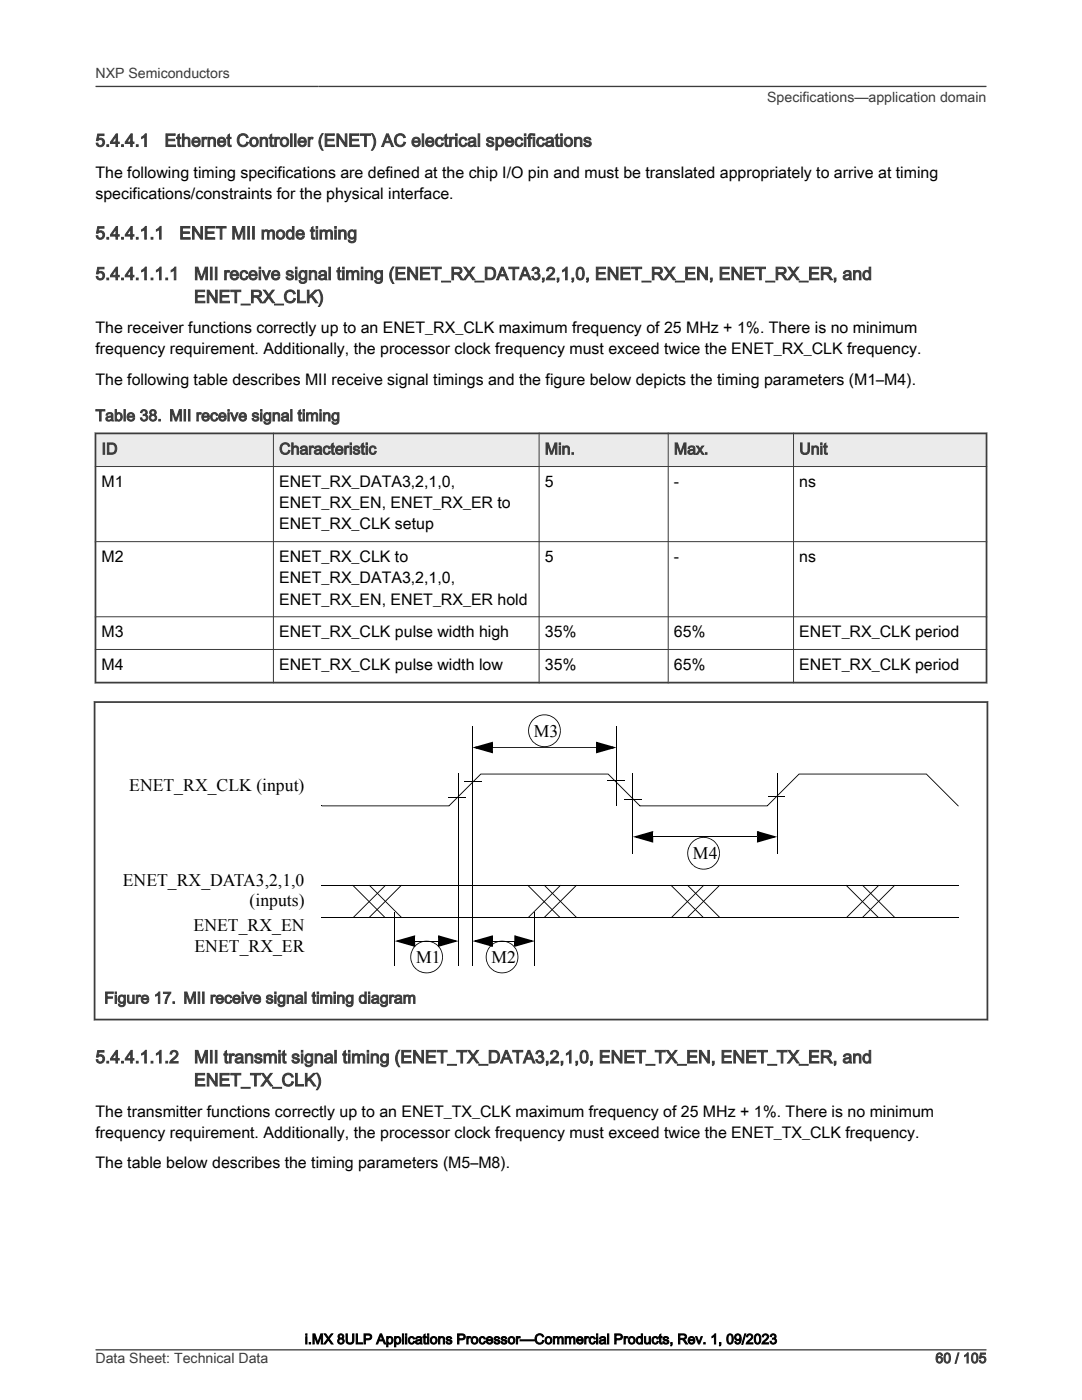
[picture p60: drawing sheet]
<svg xmlns="http://www.w3.org/2000/svg" width="216mm" height="279mm" viewBox="0 0 216 279" stroke-linecap="round" stroke-linejoin="round" font-family="sans-serif">
<defs><g id="words">
<g font-size="3.5" fill="#3c3c3c">
<text x="19" y="29.2">5.4.4.1</text>
<text x="32.8" y="29.2">Ethernet Controller (ENET) AC electrical specifications</text>
<text x="19" y="47.7">5.4.4.1.1</text>
<text x="35.8" y="47.7">ENET MII mode timing</text>
<text x="19" y="55.8">5.4.4.1.1.1</text>
<text x="38.7" y="55.8">MII receive signal timing (ENET_RX_DATA3,2,1,0, ENET_RX_EN, ENET_RX_ER, and</text>
<text x="38.7" y="60.4">ENET_RX_CLK)</text>
<text x="19" y="212.2">5.4.4.1.1.2</text>
<text x="38.7" y="212.2">MII transmit signal timing (ENET_TX_DATA3,2,1,0, ENET_TX_EN, ENET_TX_ER, and</text>
<text x="38.7" y="216.7">ENET_TX_CLK)</text>
</g>
<g font-size="3.5">
<text x="106.5" y="147">M3</text>
<text x="25.8" y="157.8">ENET_RX_CLK (input)</text>
<text x="138.3" y="171.5">M4</text>
<text x="24.5" y="176.9">ENET_RX_DATA3,2,1,0</text>
<text x="38.6" y="185.8">ENET_RX_EN</text>
<text x="49.8" y="180.8">(inputs)</text>
<text x="38.8" y="190">ENET_RX_ER</text>
<text x="83" y="192.2">M1</text>
<text x="98.1" y="192.2">M2</text>
</g>
<g font-size="3.2">
<text x="19" y="35.5">The following timing specifications are defined at the chip I/O pin and must be translated appropriately to arrive at timing</text>
<text x="19.1" y="39.7">specifications/constraints for the physical interface.</text>
<text x="19" y="66.5">The receiver functions correctly up to an ENET_RX_CLK maximum frequency of 25 MHz + 1%. There is no minimum</text>
<text x="19" y="70.7">frequency requirement. Additionally, the processor clock frequency must exceed twice the ENET_RX_CLK frequency.</text>
<text x="19" y="76.9">The following table describes MII receive signal timings and the figure below depicts the timing parameters (M1–M4).</text>
<text x="20.3" y="97.2">M1</text>
<text x="55.7" y="97.2">ENET_RX_DATA3,2,1,0,</text>
<text x="55.7" y="101.4">ENET_RX_EN, ENET_RX_ER to</text>
<text x="108.7" y="97.2">5</text>
<text x="134.5" y="97.2">-</text>
<text x="159.5" y="97.2">ns</text>
<text x="55.7" y="105.7">ENET_RX_CLK setup</text>
<text x="20.3" y="112.2">M2</text>
<text x="55.7" y="112.2">ENET_RX_CLK to</text>
<text x="108.7" y="112.2">5</text>
<text x="134.5" y="112.2">-</text>
<text x="159.5" y="112.2">ns</text>
<text x="55.7" y="116.4">ENET_RX_DATA3,2,1,0,</text>
<text x="55.7" y="120.7">ENET_RX_EN, ENET_RX_ER hold</text>
<text x="20.3" y="127.2">M3</text>
<text x="55.7" y="127.2">ENET_RX_CLK pulse width high</text>
<text x="108.7" y="127.2">35%</text>
<text x="134.5" y="127.2">65%</text>
<text x="159.5" y="127.2">ENET_RX_CLK period</text>
<text x="20.3" y="133.7">M4</text>
<text x="55.7" y="133.7">ENET_RX_CLK pulse width low</text>
<text x="108.7" y="133.7">35%</text>
<text x="134.5" y="133.7">65%</text>
<text x="159.5" y="133.7">ENET_RX_CLK period</text>
<text x="19" y="222.8">The transmitter functions correctly up to an ENET_TX_CLK maximum frequency of 25 MHz + 1%. There is no minimum</text>
<text x="19" y="227.1">frequency requirement. Additionally, the processor clock frequency must exceed twice the ENET_TX_CLK frequency.</text>
<text x="19.1" y="233.2">The table below describes the timing parameters (M5–M8).</text>
</g>
<g font-size="3.2" fill="#3c3c3c">
<text x="19" y="84">Table 38. MII receive signal timing</text>
<text x="20.3" y="90.7">ID</text>
<text x="55.7" y="90.7">Characteristic</text>
<text x="108.7" y="90.7">Min.</text>
<text x="134.5" y="90.7">Max.</text>
<text x="159.5" y="90.7">Unit</text>
<text x="20.8" y="200.2">Figure 17. MII receive signal timing diagram</text>
</g>
<g font-size="2.8" fill="#3c3c3c">
<text x="19" y="15.6">NXP Semiconductors</text>
<text x="153.1" y="20.4">Specifications—application domain</text>
<text x="19" y="272">Data Sheet: Technical Data</text>
<text x="186.7" y="272">60 / 105</text>
</g>
<text font-size="2.8" x="60.8" y="268.2">i.MX 8ULP Applications Processor—Commercial Products, Rev. 1, 09/2023</text>
</g></defs>
<path d="M19 86.5h177.8v6.6h-177.8z" fill-rule="evenodd" fill="#ebebeb"/>
<path d="M18.9 86.5h178.1M19 86.3v50.1M196.8 86.3v50.1M18.9 136.2h178.1M18.9 139.9v63.8M197 139.9v63.8M18.7 140.1h178.5M18.7 203.5h178.5" fill="none" stroke="#3c3c3c" stroke-width=".35"/>
<path d="M18.9 93.1h178.1M54.6 86.3v50.1M107.6 86.3v50.1M133.3 86.3v50.1M158.3 86.3v50.1M18.9 108.1h178.1M18.9 123.1h178.1M18.9 129.6h178.1" fill="none" stroke="#3c3c3c" stroke-width=".2"/>
<g fill="#000">
<path d="M89.5 159.1l.1 .2zM91.4 154.4l.2 .1zM92.7 155.9l.1 .2zM94.2 144.9l.2 .1zM98 148.3h.4v.9h-.4zM98.3 149.1l.1 .2zM94.3 149.2l4.1-1.2-.2 .4-3.2 1-.1-.4 3.3 .9-.1 .4-.1-.2v-.9h.4v1.2zM106.7 148.2l.8 .5 .5 .2h1l.9-.2 1.1-.9 .5-.8 .2-1.2h.2a3.2 3.2 0 0 1-1.9 3 3.2 3.2 0 0 1-3.4-.5zM106.3 143.5a3.3 3.3 0 0 1 3.6-.7 3.3 3.3 0 0 1 2 3h-.2l-.3-1.4-1-1.1-1.4-.5-1.3 .1-.8 .4-.6 .6-.6 1-.1 1.6 .3 .8 .8 .9-.1 .1-.5-.4a3.3 3.3 0 0 1-.7-2.7l.4-.9zM118.9 148l4.1 1.2-4.1 1.2 .2-.5 3.2-.9 .1 .4-3.3-1 .1-.3 .1 .2v.9h-.4zM118.9 149.2h.4v.9h-.4zM121.3 155.7v.2z"/>
<path d="M121.3 154.5l.1-.1 6.4 6.4-.2 .1zM122.9 144.9l.2 .1zM124.7 159.5l.1 .1zM126.2 154.4l.2 .1zM153.2 158.9l.1 .1zM155 154.4l.2 .1zM184.8 154.5l.1-.1 6.4 6.4-.2 .1zM64.1 160.7l.1 .2zM64.1 176.6l.1 .2zM64.2 160.7h25.4l.1 .2-.2-.1 6.4-6.4 .1 .1-6.4 6.4h-25.4zM70.4 176.6v.2zM70.4 176.8l.1-.2 6.3 6.4-.1 .1z"/>
<path d="M73.7 176.6v.2zM73.7 176.8l.1-.2 6.3 6.4-.1 .1zM76.8 176.6l.2 .1zM70.5 183l6.3-6.4 .2 .2-6.4 6.3zM80 176.6l.2 .1zM73.7 183l6.3-6.4 .1 .2-6.3 6.3zM105.3 176.6v.2zM105.3 176.8l.1-.2 6.4 6.4-.2 .1zM108.6 176.6v.2zM108.6 176.8l.1-.2 6.4 6.4-.2 .1zM111.8 176.6l.1 .1zM105.4 183l6.4-6.4 .1 .2-6.4 6.3z"/>
<path d="M114.9 176.6l.2 .1zM108.6 183l6.3-6.4 .2 .2-6.4 6.3zM127.6 160.7l.1 .2zM127.7 160.7h25.4l.1 .2-.2-.1 6.4-6.4 .1 .1-6.4 6.4h-25.4zM127.8 160.8l-.1 .2zM130 166.1h.3v.9h-.3zM130.3 166.9l.1 .2zM126.3 167l4-1.2-.1 .4-3.2 1-.1-.4 3.3 1-.1 .3-.1-.2v-.9h.3v1.2zM133.9 176.6v.2zM133.9 176.8l.1-.2 6.4 6.4-.2 .1zM137.2 176.6v.2zM137.2 176.8l.1-.2 6.3 6.4-.1 .1z"/>
<path d="M138.4 172.7l.8 .4 .9 .3 .9-.1 .9-.3 .9-.7 .3-.5 .4-1.5h.2a3.3 3.3 0 0 1-5.1 2.7l-.3-.2zM140.3 176.6l.2 .1zM134 183l6.3-6.4 .2 .2-6.4 6.3zM138.1 168a3.3 3.3 0 0 1 3.5-.7 3.3 3.3 0 0 1 2.1 3h-.2l-.4-1.5-.7-.9-1.4-.6h-1.2l-.9 .3-.7 .5-.5 .7-.3 .9 .1 1.5 .2 .6 .7 .9-.1 .1-.8-.9a3.3 3.3 0 0 1 .6-3.9zM143.5 176.6l.2 .1zM137.2 183l6.3-6.4 .1 .2-6.3 6.3zM151 165.8l4.1 1.2-4.1 1.2 .2-.4 3.2-1 .1 .4-3.3-1 .1-.3 .1 .2v.9h-.4zM151 167h.4v.9h-.4zM168.9 176.6l-.1 .2zM168.8 176.8l.1-.2 6.4 6.4-.2 .1zM172.1 176.6v.2zM172.1 176.8l.1-.2 6.4 6.4-.2 .1z"/>
<path d="M175.3 176.6l.1 .1zM168.9 183l6.4-6.4 .1 .2-6.4 6.3zM178.4 176.6l.2 .1zM172.1 183l6.3-6.4 .2 .2-6.4 6.3zM191.3 160.8l-.1 .2zM64.1 183l.1 .1zM70.5 183v.2zM73.7 183v.2zM76.8 183v.2zM78.7 182.1l.2 .1zM80.1 183v.2zM82.5 186.9h.3v.9h-.3z"/>
<path d="M82.8 187.7v.2zM78.8 187.8l4-1.1-.1 .4-3.2 .9-.2-.4 3.4 1-.1 .3-.1-.2v-.9h.3v1.2zM83.1 193.4l1.4 .6 .9 .1 .9-.3 .8-.4 .8-.9 .3-1.5h.2a3.3 3.3 0 0 1-1.9 2.9 3.3 3.3 0 0 1-3.4-.4zM87.4 186.7l4.1 1.1-4.1 1.2 .1-.4 3.3-1 .1 .4-3.4-.9 .1-.4 .2 .2v.9h-.4zM87.4 187.8h.4v.9h-.4zM82.8 188.7l.8-.6a3.3 3.3 0 0 1 4.8 2.9h-.2l-.3-1.5-.6-.7-.7-.5-1.5-.4-1.5 .4-1.1 1-.4 1.4 .1 1.2 .3 .8 .7 .7-.1 .1a3.3 3.3 0 0 1-.3-4.8zM98 186.9h.4v.9h-.4zM98.2 193.4l.5 .3 .9 .3 .9 .1 .9-.3 .7-.4 .8-.9 .4-1.5h.1a3.2 3.2 0 0 1-1.8 2.9 3.2 3.2 0 0 1-3.5-.4zM98.3 187.7l.1 .2zM94.3 187.8l4.1-1.1-.2 .4-3.2 .9-.1-.4 3.3 1-.1 .3-.1-.2v-.9h.4v1.2zM102.6 186.7l4.1 1.1-4.1 1.2 .2-.4 3.2-1 .1 .4-3.3-.9 .1-.4 .1 .2v.9h-.4zM102.6 187.8h.4v.9h-.4z"/>
<path d="M97.9 188.7a3.3 3.3 0 0 1 3.5-.7 3.3 3.3 0 0 1 2 3h-.1l-.4-1.5-.5-.7-.7-.5-1.5-.4-1.5 .4-1.1 1-.5 1.4 .1 1.2 .4 .8 .6 .7-.1 .1a3.2 3.2 0 0 1-.2-4.8zM105.4 183l.1 .2zM106.6 182.2h.2zM108.6 183v.2zM111.8 183l-.1 .2zM115.1 183l-.1 .2zM134 183v.2zM137.2 183v.2zM140.4 183l-.1 .2zM143.6 183v.2zM168.9 183l.1 .2zM172.1 183v.2z"/>
<path d="M175.3 183l-.1 .2zM178.6 183l-.1 .2z"/>
</g>
<g fill="none" stroke="#000" stroke-width=".2">
<path d="M89.6 159.2h3.3M91.5 154.5v38.2M92.8 156h3.2M94.3 145v47.7M95.9 154.5h25.5M98.4 149.2h20.6M121.3 155.8h3.3M123 145v15.9M124.8 159.5h3.2M126.3 154.5v15.9M153.3 158.9h3.3M155.1 154.5v15.9"/>
<path d="M159.4 154.5h25.5M64.2 176.7h127.1M130.4 167h20.7M64.2 183.1h127.1M78.8 182.2v10.5M82.8 187.8h4.7M98.4 187.8h4.3M106.7 182.2v10.5"/>
</g>
<path d="M94.9 149.2l3.3-.9v1.8zM119.1 148.3l3.3 .9-3.3 .9zM126.9 167l3.3-.9v1.8zM151.2 166.1l3.2 .9-3.2 .9zM79.4 187.8l3.3-.9v1.8zM87.6 186.9l3.2 .9-3.2 .9zM94.9 187.8l3.3-.9v1.8zM102.8 186.9l3.3 .9-3.3 .9z" fill="#000"/>
<path d="M19 17.3h177.8M19 269.4h177.8" fill="none" stroke="#3c3c3c" stroke-width=".26"/>
<use href="#words"/>
</svg>
